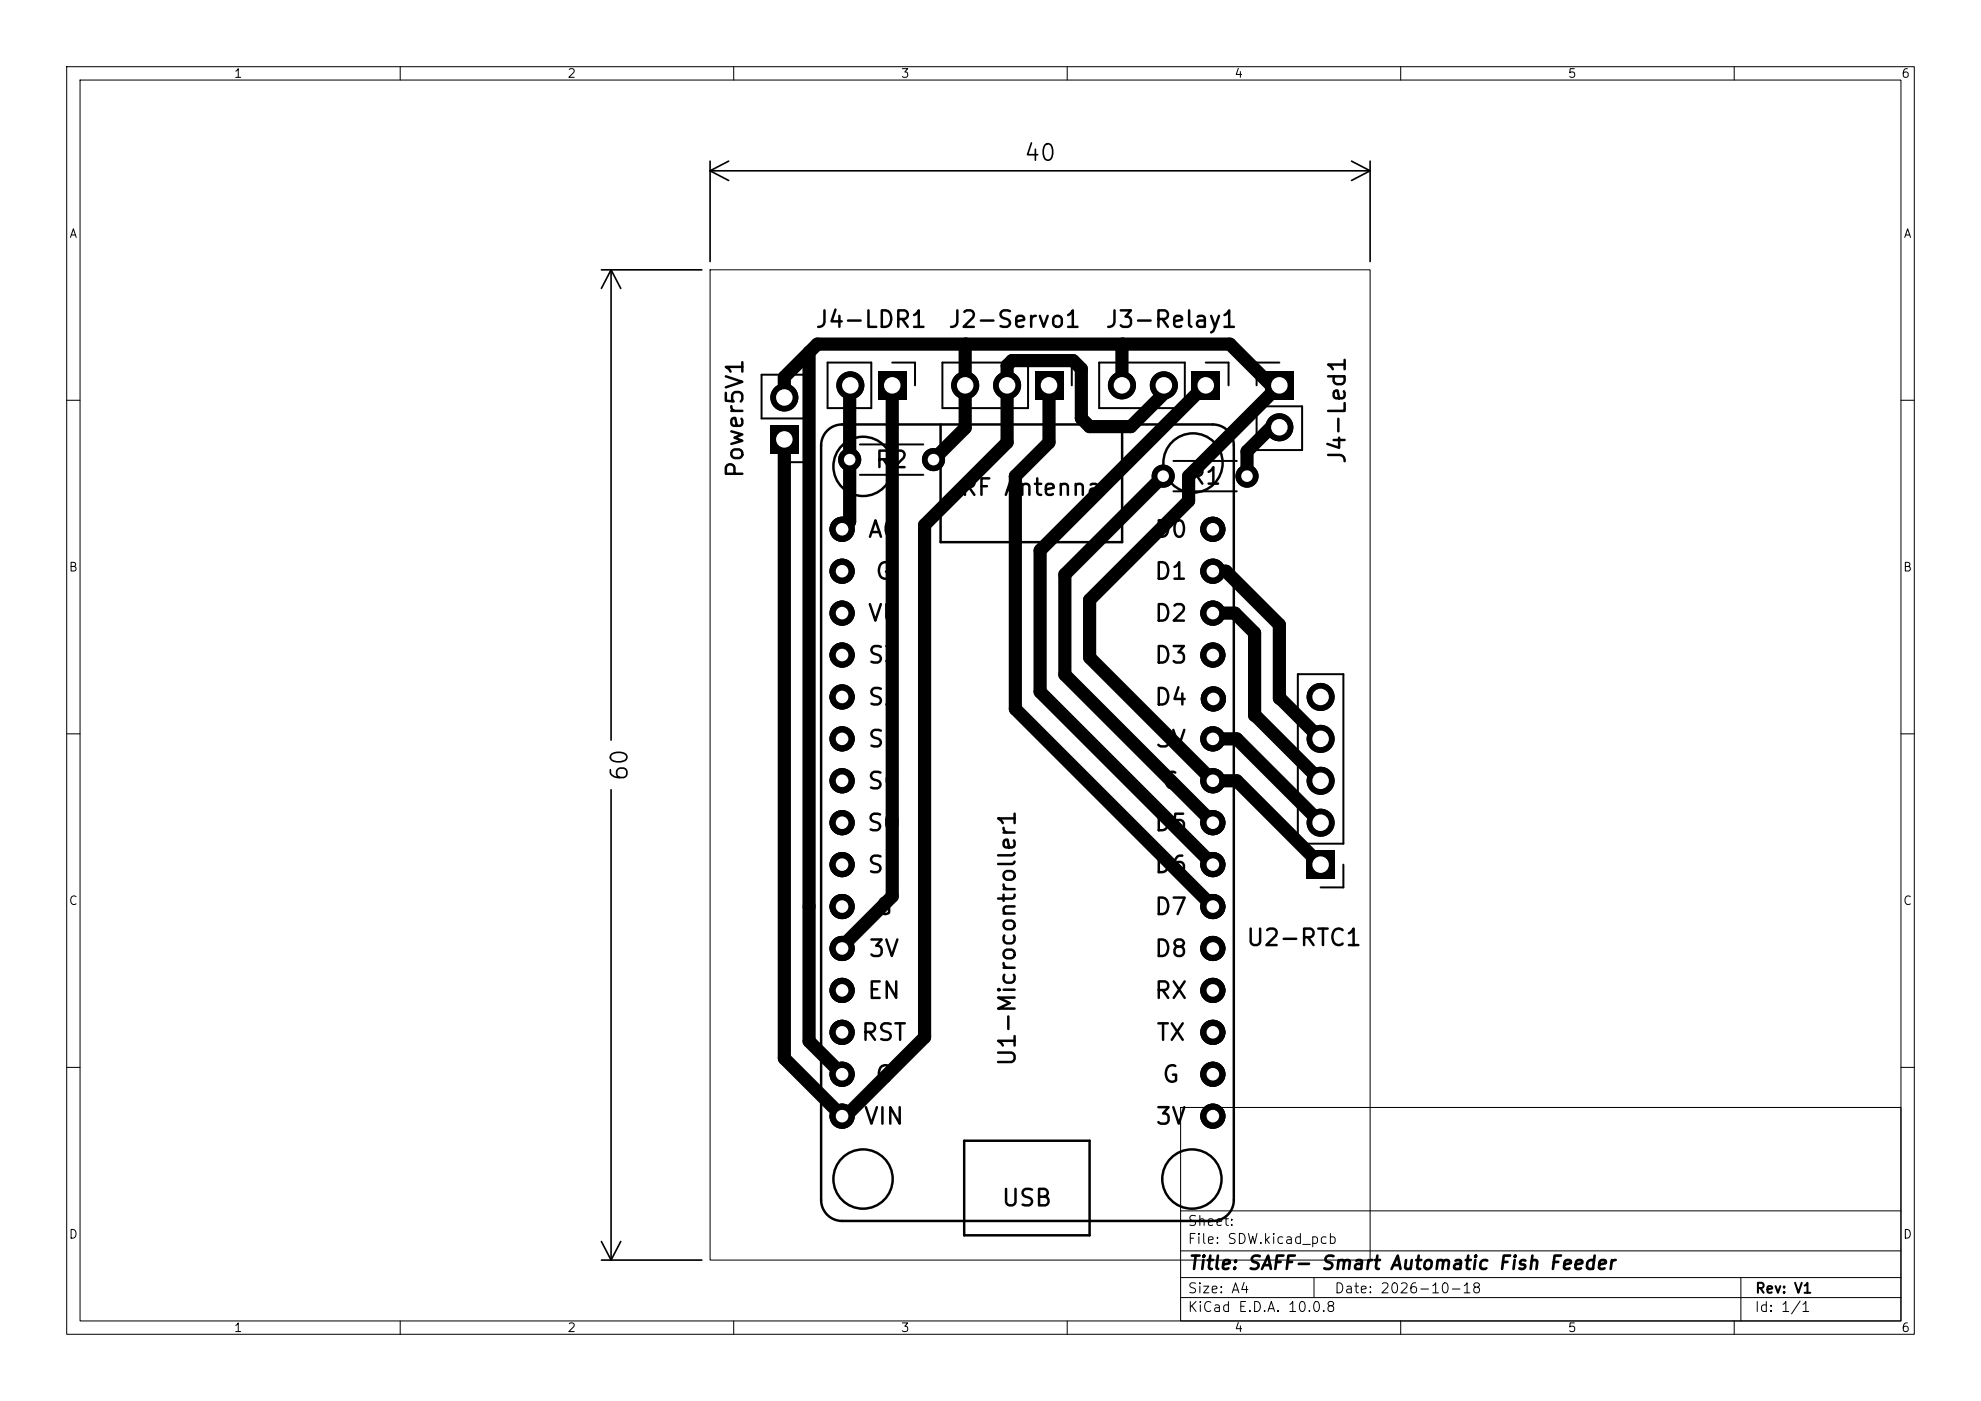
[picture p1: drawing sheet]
<svg xmlns="http://www.w3.org/2000/svg" width="297mm" height="210mm" viewBox="0 0 297 210" stroke-linecap="round" stroke-linejoin="round" font-family="sans-serif">
<defs><g id="words">
<g font-size="2.5">
<text x="153.3" y="24.8">40</text>
<text x="122.1" y="49.7">J4-LDR1</text>
<text x="142" y="49.7">J2-Servo1</text>
<text x="165.5" y="49.7">J3-Relay1</text>
<text x="112" y="71.9" transform="rotate(-90 112 71.9)">Power5V1</text>
<text x="131" y="70.8">R2</text>
<text x="202.3" y="69.7" transform="rotate(-90 202.3 69.7)">J4-Led1</text>
<text x="143.8" y="74.9">RF Antenna</text>
<text x="178" y="73.2">R1</text>
<text x="129.9" y="81.2">A0</text>
<text x="172.9" y="81.2">D0</text>
<text x="131" y="87.5">G</text>
<text x="172.9" y="87.5">D1</text>
<text x="129.9" y="93.8">VU</text>
<text x="172.9" y="93.8">D2</text>
<text x="129.9" y="100.1">S3</text>
<text x="172.9" y="100.1">D3</text>
<text x="129.9" y="106.3">S2</text>
<text x="172.9" y="106.3">D4</text>
<text x="129.9" y="112.6">S1</text>
<text x="173.1" y="112.6">3V</text>
<text x="94.7" y="117.3" transform="rotate(-90 94.7 117.3)">60</text>
<text x="129.9" y="118.9">SC</text>
<text x="174.1" y="118.9">G</text>
<text x="129.8" y="125.2">SO</text>
<text x="172.9" y="125.2">D5</text>
<text x="129.9" y="131.5">SK</text>
<text x="172.9" y="131.5">D6</text>
<text x="131" y="137.8">G</text>
<text x="172.9" y="137.8">D7</text>
<text x="186.7" y="142.4">U2-RTC1</text>
<text x="130" y="144">3V</text>
<text x="172.9" y="144">D8</text>
<text x="129.9" y="150.3">EN</text>
<text x="172.9" y="150.3">RX</text>
<text x="128.9" y="156.6">RST</text>
<text x="152.9" y="160" transform="rotate(-90 152.9 160)">U1-Microcontroller1</text>
<text x="173.2" y="156.6">TX</text>
<text x="131" y="162.9">G</text>
<text x="174.1" y="162.9">G</text>
<text x="129.3" y="169.2">VIN</text>
<text x="173.1" y="169.2">3V</text>
<text x="150" y="181.4">USB</text>
</g>
<text font-size="2" x="178" y="190.8">Title: SAFF- Smart Automatic Fish Feeder</text>
<g font-size="1.5">
<text x="178" y="184.1">Sheet:</text>
<text x="178" y="186.8">File: SDW.kicad_pcb</text>
<text x="178" y="197">KiCad E.D.A. 10.0.8</text>
<text x="178" y="194.2">Size: A4</text>
<text x="200" y="194.2">Date: 2026-10-18</text>
<text x="263" y="197">Id: 1/1</text>
<text x="263" y="194.2">Rev: V1</text>
</g>
<g font-size="1.3">
<text x="35" y="12">1</text>
<text x="85" y="12">2</text>
<text x="135" y="12">3</text>
<text x="185" y="12">4</text>
<text x="235" y="12">5</text>
<text x="285" y="12">6</text>
<text x="10.3" y="36">A</text>
<text x="285.3" y="36">A</text>
<text x="10.2" y="86">B</text>
<text x="285.2" y="86">B</text>
<text x="10.2" y="136">C</text>
<text x="285.2" y="136">C</text>
<text x="10.2" y="186">D</text>
<text x="285.2" y="186">D</text>
<text x="35" y="200">1</text>
<text x="85" y="200">2</text>
<text x="135" y="200">3</text>
<text x="185" y="200">4</text>
<text x="235" y="200">5</text>
<text x="285" y="200">6</text>
</g>
</g></defs>
<g fill="none" stroke="#000" stroke-width=".15">
<path d="M10 10h277v190h-277zM12 12h273v186h-273zM60 10v2M110 10v2M160 10v2M210 10v2M260 10v2M106.5 40.4h98.9v148.5h-98.9zM10 60h2M285 60h2M10 110h2M285 110h2"/>
<path d="M10 160h2M177 166h108v32h-108zM285 160h2M60 198v2M110 198v2M160 198v2M177 194.5h108M177 191.5h108M177 187.5h108M177 181.5h108M197 191.5v3M210 198v2"/>
<path d="M260 198v2M261 191.5v6.5"/>
</g>
<g fill="#000">
<path d="M131.7 55.7h4.2v4.2h-4.2zM155.2 55.7h4.2v4.2h-4.2zM178.7 55.7h4.2v4.2h-4.2zM189.7 55.7h4.2v4.2h-4.2zM115.5 63.8h4.2v4.2h-4.2zM195.9 127.5h4.2v4.2h-4.2z"/>
<circle cx="117.6" cy="59.6" r="2.1"/>
<circle cx="127.5" cy="57.8" r="2.1"/>
<circle cx="144.7" cy="57.8" r="2.1"/>
<circle cx="151" cy="57.8" r="2.1"/>
<circle cx="168.2" cy="57.8" r="2.1"/>
<circle cx="174.5" cy="57.8" r="2.1"/>
<circle cx="126.2" cy="79.3" r="1.89"/>
<circle cx="127.4" cy="68.9" r="1.73"/>
<circle cx="140" cy="68.9" r="1.73"/>
<circle cx="174.4" cy="71.4" r="1.73"/>
<circle cx="181.8" cy="79.3" r="1.89"/>
<circle cx="187" cy="71.4" r="1.73"/>
<circle cx="191.8" cy="64" r="2.1"/>
<circle cx="126.2" cy="85.6" r="1.89"/>
<circle cx="126.2" cy="91.9" r="1.89"/>
<circle cx="126.2" cy="98.2" r="1.89"/>
<circle cx="181.8" cy="85.6" r="1.89"/>
<circle cx="181.8" cy="91.9" r="1.89"/>
<circle cx="181.8" cy="98.2" r="1.89"/>
<circle cx="126.2" cy="110.8" r="1.89"/>
<circle cx="126.2" cy="104.5" r="1.89"/>
<circle cx="126.2" cy="117" r="1.89"/>
<circle cx="181.8" cy="110.8" r="1.89"/>
<circle cx="181.8" cy="117" r="1.89"/>
<circle cx="181.9" cy="104.8" r="1.89"/>
<circle cx="198" cy="117" r="2.1"/>
<circle cx="198" cy="104.5" r="2.1"/>
<circle cx="198" cy="110.8" r="2.1"/>
<circle cx="126.2" cy="129.6" r="1.89"/>
<circle cx="126.2" cy="135.9" r="1.89"/>
<circle cx="126.2" cy="123.3" r="1.89"/>
<circle cx="181.8" cy="129.6" r="1.89"/>
<circle cx="181.8" cy="135.9" r="1.89"/>
<circle cx="181.8" cy="123.3" r="1.89"/>
<circle cx="198" cy="123.3" r="2.1"/>
<circle cx="126.2" cy="148.5" r="1.89"/>
<circle cx="126.2" cy="154.7" r="1.89"/>
<circle cx="126.2" cy="142.2" r="1.89"/>
<circle cx="181.8" cy="148.5" r="1.89"/>
<circle cx="181.8" cy="154.7" r="1.89"/>
<circle cx="181.8" cy="142.2" r="1.89"/>
<circle cx="126.2" cy="167.3" r="1.89"/>
<circle cx="126.2" cy="161" r="1.89"/>
<circle cx="181.8" cy="167.3" r="1.89"/>
<circle cx="181.8" cy="161" r="1.89"/>
</g>
<g fill="none" stroke="#000" stroke-width="2">
<path d="M121.3 52.8v103.3l4.9 4.9M127.5 57.8l-.1 .1v20.3l-1.2 1.1M133.8 57.8v76.6l-7.6 7.5v.3M144.8 51.6l-.1 .1v12.4l-4.7 4.8M157.3 57.8v8.5l-5.1 5.1v34.9l29.6 29.6M168.3 51.6l-.1 .1v6.1M174.5 57.8v1.2l-5 4.9h-6.1l-1.3-1.2v-7.4l-1.2-1.2h-9.2l-.7 .7v11.5l-12.4 12.4v76.8l-11.8 11.8h-.6l-8.6-8.6v-92.8M180.8 57.8l-24.9 24.7v21.2l25.9 25.9M190.6 57.8l-6.2-6.2h-61.9l-4.9 4.9v3.1M191.8 57.8l-13.6 13.6v3.7l-14.8 14.8v8.7l18.4 18.4h3.6l12.6 12.6M174.4 71.4l-14.8 14.7v15l22.2 22.2M190.6 64l-3.6 3.7v3.7"/>
<path d="M181.8 91.9h3.3l3 3v12.3l9.9 9.8M181.8 85.6h2l8 8v11.1l6.2 6.1M181.8 110.8h3.6l12.6 12.5"/>
</g>
<g fill="none" stroke="#000" stroke-width=".25">
<path d="M106.5 24.2v15M106.5 25.6h98.9M106.5 25.6l2.7 1.5M109.2 24.2l-2.7 1.4M202.6 24.2l2.8 1.4M205.4 24.2v15M205.4 25.6l-2.8 1.5M90.2 40.4h15M91.6 40.4v70.5M91.6 40.4l1.5 2.8M91.6 40.4l-1.4 2.8M91.6 118.4v70.5"/>
<path d="M90.2 188.9h15M90.2 186.1l1.4 2.8M93.1 186.1l-1.5 2.8"/>
</g>
<g fill="none" stroke="#000" stroke-width=".3">
<path d="M114.2 56.2h6.8v6.5h-6.8zM124.1 54.4h6.5v6.8h-6.5zM133.8 54.4h3.4v3.4M141.3 54.4h12.8v6.8h-12.8zM157.3 54.4h3.4v3.4M164.8 54.4h12.8v6.8h-12.8zM180.8 54.4h3.4v3.4M191.8 54.4h-3.4v3.4M121 65.9v3.4h-3.4M128.9 66.6h9.5M128.9 71.2h9.5M175.9 69.1h9.5"/>
<path d="M175.9 73.6h9.5M188.4 60.9h6.8v6.6h-6.8zM194.6 101.1h6.8v25.4h-6.8zM201.4 129.6v3.4h-3.4"/>
</g>
<g fill="none" stroke="#000" stroke-width=".37">
<path d="M124 64.5a3.1 3.1 0 0 1 2.2-.9h55.6a3.1 3.1 0 0 1 3.2 3.2v113.1a3.1 3.1 0 0 1-3.2 3.1h-55.6a3.1 3.1 0 0 1-3.1-3.1v-113.1a3.1 3.1 0 0 1 .9-2.3zM141 63.6v17.7h27.2v-17.7M144.6 171h18.8v14.2h-18.8z"/>
<circle cx="129.4" cy="69.9" r="4.4"/>
<circle cx="178.9" cy="69.4" r="4.4"/>
<circle cx="129.4" cy="176.7" r="4.4"/>
<circle cx="178.7" cy="176.7" r="4.4"/>
</g>
<g fill="#fff">
<circle cx="117.6" cy="65.9" r="1.24"/>
<circle cx="117.6" cy="59.6" r="1.24"/>
<circle cx="157.3" cy="57.8" r="1.24"/>
<circle cx="151" cy="57.8" r="1.24"/>
<circle cx="144.7" cy="57.8" r="1.24"/>
<circle cx="133.8" cy="57.8" r="1.24"/>
<circle cx="127.5" cy="57.8" r="1.24"/>
<circle cx="191.8" cy="57.8" r="1.24"/>
<circle cx="191.8" cy="64" r="1.24"/>
<circle cx="127.4" cy="68.9" r=".87"/>
<circle cx="140" cy="68.9" r=".87"/>
<circle cx="180.8" cy="57.8" r="1.24"/>
<circle cx="174.5" cy="57.8" r="1.24"/>
<circle cx="168.2" cy="57.8" r="1.24"/>
<circle cx="198" cy="129.6" r="1.24"/>
<circle cx="198" cy="123.3" r="1.24"/>
<circle cx="198" cy="117" r="1.24"/>
<circle cx="198" cy="110.8" r="1.24"/>
<circle cx="198" cy="104.5" r="1.24"/>
<circle cx="187" cy="71.4" r=".87"/>
<circle cx="174.4" cy="71.4" r=".87"/>
<circle cx="126.2" cy="79.3" r=".94"/>
<circle cx="126.2" cy="85.6" r=".94"/>
<circle cx="126.2" cy="91.9" r=".94"/>
<circle cx="126.2" cy="98.2" r=".94"/>
<circle cx="126.2" cy="104.5" r=".94"/>
<circle cx="126.2" cy="110.8" r=".94"/>
<circle cx="126.2" cy="117" r=".94"/>
<circle cx="126.2" cy="123.3" r=".94"/>
<circle cx="126.2" cy="129.6" r=".94"/>
<circle cx="126.2" cy="135.9" r=".94"/>
<circle cx="126.2" cy="142.2" r=".94"/>
<circle cx="126.2" cy="148.5" r=".94"/>
<circle cx="126.2" cy="154.7" r=".94"/>
<circle cx="126.2" cy="161" r=".94"/>
<circle cx="126.2" cy="167.3" r=".94"/>
<circle cx="181.8" cy="167.3" r=".94"/>
<circle cx="181.8" cy="161" r=".94"/>
<circle cx="181.8" cy="154.7" r=".94"/>
<circle cx="181.8" cy="148.5" r=".94"/>
<circle cx="181.8" cy="142.2" r=".94"/>
<circle cx="181.8" cy="135.9" r=".94"/>
<circle cx="181.8" cy="129.6" r=".94"/>
<circle cx="181.8" cy="123.3" r=".94"/>
<circle cx="181.8" cy="117" r=".94"/>
<circle cx="181.8" cy="110.8" r=".94"/>
<circle cx="181.9" cy="104.8" r=".94"/>
<circle cx="181.8" cy="98.2" r=".94"/>
<circle cx="181.8" cy="91.9" r=".94"/>
<circle cx="181.8" cy="85.6" r=".94"/>
<circle cx="181.8" cy="79.3" r=".94"/>
</g>
<use href="#words"/>
</svg>
